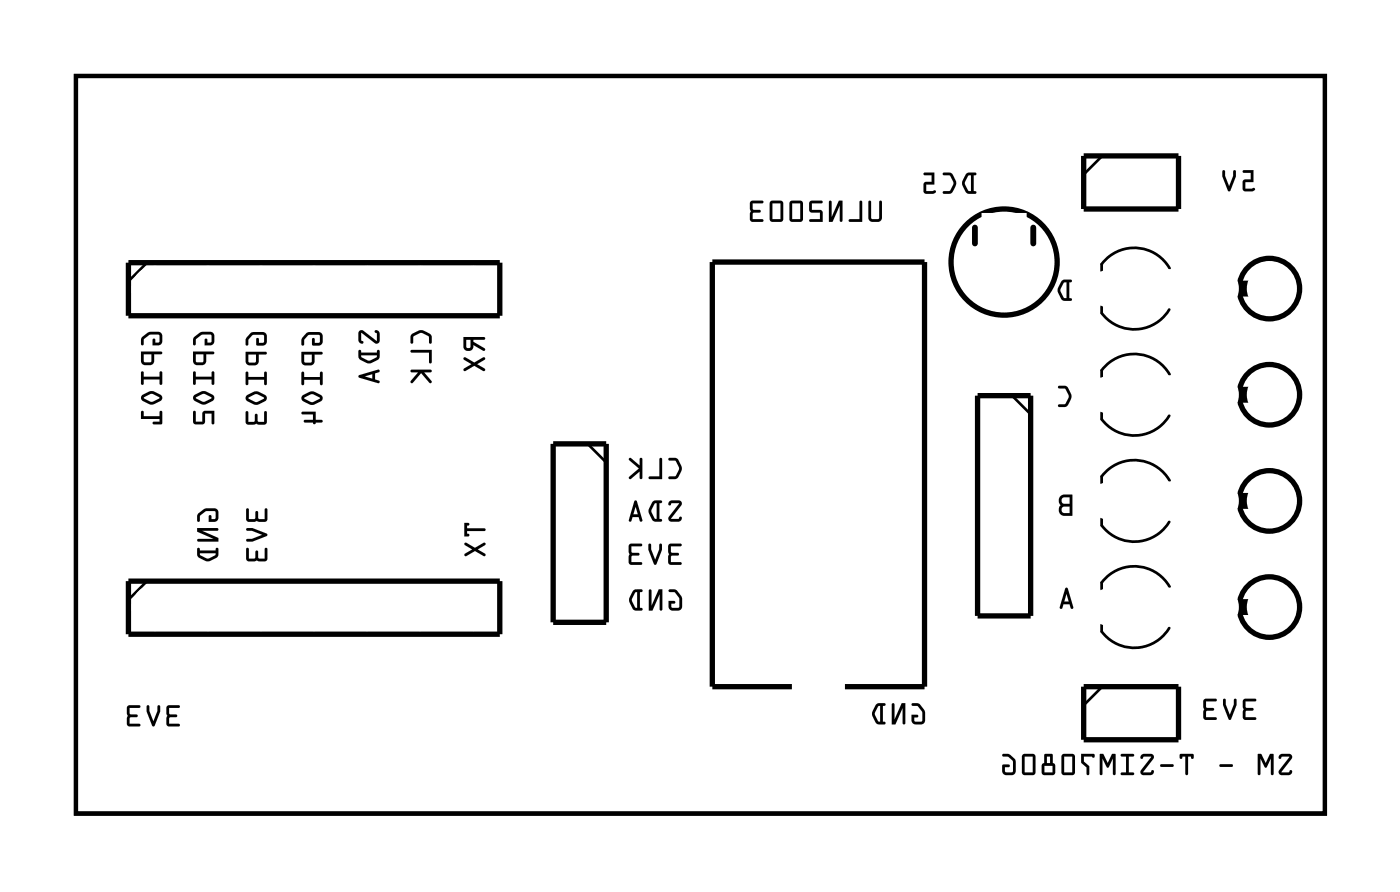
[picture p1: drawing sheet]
<svg xmlns="http://www.w3.org/2000/svg" width="67mm" height="43mm" viewBox="0 0 67 43" stroke-linecap="round" stroke-linejoin="round" font-family="sans-serif">
<path d="M3.6 3.6h59.8v35.3h-59.8z" fill="none" stroke="#000" stroke-width=".2"/>
<g fill="#000">
<path d="M50.7 18.5h.4l.2 .3a.6 .6 0 0 1-.3 .7h-.3v-.1l.3-.1 .2-.4-.2-.3h-.3zM59.2 18.6h.6v.5h-.6zM59.2 13.6h.6v.5h-.6zM59.2 28.8h.6v.5h-.6zM59.2 23.7h.6v.5h-.6z"/>
<path d="M6.8 16.1l-.1 .2 .1 .2 .1-.3 .2-.2h.5v.4h-.2v-.2h-.1v.3h.3l.2-.1v-.3l-.2-.2a.7 .7 0 0 0-.8 .2zM6.7 16.8l.1 .6 .1 .1 .4-.1 .1-.4 .4-.1-.1-.1zM6.9 17h.3v.3h-.3zM6.8 17.8v.6h.1v-.2h.7v.2h.2l-.1-.6h-.1v.2h-.7v-.2zM6.8 18.9v.3l.4 .2 .5-.2a.17 .17 0 0 0 0-.3l-.4-.2zM6.9 19l.4-.2 .3 .2-.3 .2zM6.8 19.7l-.1 .3h.9v.2h-.3v.1h.5l-.1-.6h-.1v.2h-.7v-.2z"/>
<path d="M6.8 16.1v.2v.2l.1-.3 .2-.2h.5v.4h-.2v-.2h-.1v.3h.3l.2-.1v-.3l-.2-.2a.7 .7 0 0 0-.8 .2zM6.8 16.1l.3-.2h.5l.2 .1v.4l-.2 .1h-.3v-.3h.1v.2h.2v-.3l-.4-.1-.3 .2v.3h-.1l-.1-.2zM6.7 16.8l.1 .6 .1 .1 .4-.1 .1-.4 .4-.1zM6.7 16.8h1l.1 .1-.4 .1-.1 .4-.4 .1-.1-.1zM6.9 17h.4l-.1 .3h-.3zM6.9 17v.3h.3v-.3zM6.8 17.8v.6h.1v-.2h.7v.2h.2l-.1-.6h-.1v.2h-.7v-.2zM6.8 17.8h.1v.2h.7v-.2h.1l.1 .6h-.2v-.2h-.7v.2h-.1zM6.8 18.9v.2l.4 .3 .5-.2a.17 .17 0 0 0 0-.3l-.4-.2zM6.8 18.9l.5-.2 .4 .2a.17 .17 0 0 1 0 .3l-.5 .2-.4-.2zM6.9 19l.4-.2 .3 .2-.3 .2zM6.9 19l.4 .2 .3-.2-.3-.2zM6.8 19.7l-.1 .3h.9v.2h-.3v.1h.5l-.1-.6h-.1v.2h-.7v-.2zM6.8 19.7h.1v.2h.7v-.2h.1l.1 .6h-.5v-.1h.3v-.2l-.9 .1z"/>
<path d="M9.3 16.1l-.1 .2 .1 .2 .1-.3 .2-.2h.5v.4h-.2v-.2h-.1v.3h.3l.1-.1 .1-.3-.2-.2a.7 .7 0 0 0-.8 .2zM9.2 16.8l.1 .6 .1 .1 .4-.1 .1-.4 .4-.1-.1-.1zM9.4 17h.3v.3h-.3zM9.3 17.8v.6h.1v-.2h.7v.2h.2l-.1-.6h-.1v.2h-.7v-.2zM9.3 18.9v.3l.4 .2 .5-.2a.17 .17 0 0 0 0-.3l-.4-.2zM9.4 19l.4-.2 .3 .2-.3 .2zM9.3 19.7l-.1 .5 .1 .1h.5v-.5h.3v.5h.2v-.6h-.6v.5h-.3v-.5z"/>
<path d="M9.3 16.1l-.1 .2 .1 .2 .1-.3 .2-.2h.5v.4h-.2v-.2h-.1v.3h.3l.1-.1 .1-.3-.2-.2a.7 .7 0 0 0-.8 .2zM9.3 16.1l.3-.2h.5l.1 .1v.4l-.1 .1h-.3v-.3h.1v.2h.2v-.3l-.4-.1-.3 .2v.3h-.1l-.1-.2zM9.2 16.8l.1 .6 .1 .1 .4-.1 .1-.4 .4-.1zM9.2 16.8h1l.1 .1-.4 .1-.1 .4-.4 .1-.1-.1zM9.4 17h.3v.3h-.3zM9.4 17v.3h.3v-.3zM9.3 17.8v.6h.1v-.2h.7v.2h.2l-.1-.6h-.1v.2h-.7v-.2zM9.3 17.8h.1v.2h.7v-.2h.1l.1 .6h-.2v-.2h-.7v.2h-.1zM9.3 18.9v.2l.4 .3 .5-.2a.17 .17 0 0 0 0-.3l-.4-.2zM9.3 18.9l.5-.2 .4 .2a.17 .17 0 0 1 0 .3l-.5 .2-.4-.2zM9.4 19l.4-.2 .3 .2-.3 .2zM9.4 19l.4 .2 .3-.2-.3-.2zM9.3 19.7l-.1 .5 .1 .1h.5v-.5h.3v.5h.2v-.6h-.6v.5h-.3v-.5zM9.3 19.7h.1v.5h.3v-.5h.6v.6h-.2v-.5h-.3v.5h-.5l-.1-.1z"/>
<path d="M12 15.9a.48 .48 0 0 0-.2 .6h.1v-.2l.3-.3 .4 .1v.3h-.2v-.2h-.1v.3h.4l.1-.1v-.4l-.1-.1zM11.9 17h.4l-.1 .3h-.3zM11.8 16.8v.6l.2 .1 .3-.1 .1-.4 .4-.1-.1-.1zM11.8 17.8v.6h.1v-.2h.7v.2h.2l-.1-.6h-.1v.2h-.7v-.2zM11.8 18.9v.3l.4 .2 .5-.2a.17 .17 0 0 0 0-.3l-.4-.2zM11.9 19l.4-.1 .3 .1-.3 .2zM11.8 19.7v.5v.1h.8l.2-.1-.1-.5h-.1v.5h-.2l-.1-.4-.1 .4h-.3v-.5z"/>
<path d="M12 15.9a.48 .48 0 0 0-.2 .6h.1v-.2l.3-.3 .4 .1v.3h-.2v-.2h-.1v.3h.4l.1-.1v-.4l-.1-.1zM12 15.9h.7l.1 .1v.4l-.1 .1h-.4v-.3h.1v.2h.2v-.3l-.4-.1-.3 .3v.2h-.1v-.3zM11.9 17h.4l-.1 .3h-.3zM11.9 17v.3h.3l.1-.3zM11.8 16.8v.6l.2 .1 .3-.1 .1-.4 .4-.1-.1-.1zM11.8 16.8h.9l.1 .1-.4 .1-.1 .4-.3 .1-.2-.1zM11.8 17.8v.6h.1v-.2h.7l.1 .2h.1l-.1-.6-.1 .2h-.7v-.2zM11.8 17.8h.1v.2h.7v-.2h.1l.1 .6h-.2v-.2h-.7v.2h-.1zM11.8 18.9v.3l.4 .2 .2-.1 .4-.2-.1-.2-.4-.2zM11.8 18.9l.5-.2 .4 .2a.17 .17 0 0 1 0 .3l-.5 .2-.4-.2zM11.9 19l.4-.1 .3 .1-.3 .2zM11.9 19l.4 .2 .3-.2-.3-.1zM11.8 19.7v.5v.1h.8l.2-.1-.1-.5h-.1v.5h-.2l-.1-.4-.1 .4h-.3v-.5zM11.8 19.7h.1v.5h.3l.1-.4 .1 .4h.2v-.5h.1l.1 .5-.2 .1h-.8v-.1z"/>
<path d="M14.7 15.9a.48 .48 0 0 0-.3 .6h.1l.1-.2 .2-.3 .5 .1v.3h-.2v-.2h-.1v.3h.3l.1-.1v-.4l-.1-.1zM14.6 17h.3v.3h-.3zM14.4 16.8v.6l.2 .1 .4-.1 .1-.4 .4-.1-.1-.1zM14.4 17.8l.1 .6h.1v-.2h.7v.2h.1v-.6h-.1v.2h-.7v-.2zM14.5 18.9v.3l.4 .2 .5-.2a.17 .17 0 0 0 0-.3l-.5-.2zM14.6 19l.3-.1 .4 .2-.4 .1zM14.4 19.7l.1 .1h.5v.3h-.4v.1h.4l.1 .1 .3-.1v-.1h-.3v-.4z"/>
<path d="M14.7 15.9a.48 .48 0 0 0-.3 .6h.1l.1-.2 .2-.3 .5 .1v.3h-.2v-.2h-.1v.3h.3l.1-.1v-.4l-.1-.1zM14.7 15.9h.6l.1 .1v.4l-.1 .1h-.3v-.3h.1v.2h.2v-.3l-.5-.1-.2 .3v.2h-.1l-.1-.3zM14.6 17h.3v.3h-.3zM14.6 17v.3h.3v-.3zM14.4 16.8v.6l.2 .1 .4-.1 .1-.4 .3-.1v-.1zM14.4 16.8h1l.1 .1-.4 .1-.1 .4-.4 .1-.2-.1zM14.4 17.8l.1 .6h.1v-.2h.7v.2h.1v-.6h-.1v.2h-.7v-.2zM14.4 17.8h.2v.2h.7v-.2h.1v.6h-.1v-.2h-.7v.2h-.1zM14.5 18.9v.3l.4 .2 .2-.1 .3-.2v-.2l-.4-.2zM14.5 18.9l.4-.2 .5 .2a.17 .17 0 0 1 0 .3l-.5 .2-.4-.2zM14.6 19l.3-.1 .4 .2-.4 .1zM14.6 19l.3 .2 .4-.1-.4-.2zM14.4 19.7l.1 .1h.5v.3h-.4v.1h.4l.1 .1 .3-.1v-.1h-.3v-.4zM14.4 19.7h.7v.4h.3v.1l-.3 .1-.1-.1h-.4v-.1h.4v-.3h-.5z"/>
<path d="M17.2 15.8v.5l.1 .1h.1l-.1-.1v-.4l.7 .5h.2v-.4l-.1-.2-.2 .1 .1 .1v.3l-.6-.5zM17.2 16.8v.4a.6 .6 0 0 0 .9 0l.1-.1-.1-.4-.1 .2h-.7v-.1zM17.3 17l.7 .1-.3 .2-.4-.2zM17.2 18v.1l1 .2-.2-.1v-.3l.2-.1-.1-.1zM17.5 18l.3-.1v.2z"/>
<path d="M17.2 15.8v.5l.1 .1h.1l-.1-.1v-.4l.7 .5h.2v-.4l-.1-.2-.2 .1 .1 .1v.3l-.6-.5zM17.2 15.8h.2l.6 .5v-.3l-.1-.1 .2-.1 .1 .2v.4h-.2l-.7-.5v.4l.1 .1h-.1l-.1-.1zM17.2 16.8v.4l.3 .2h.3l.4-.3-.1-.4-.1 .2h-.7v-.1zM17.2 16.8h.1v.1h.7l.1-.2 .1 .4-.4 .3h-.2l-.4-.2zM17.3 17l.7 .1-.3 .2-.4-.2zM17.3 17v.1l.4 .2 .3-.2zM17.2 18v.1l1 .2-.2-.1v-.3l.2-.1-.1-.1zM17.2 18l.9-.3 .1 .1-.2 .1v.3l.2 .1-1-.2zM17.5 18l.3-.1v.2zM17.5 18l.3 .1v-.2z"/>
<path d="M19.7 16v.4h.1v-.3l.4-.2 .3 .2v.3h.2a.46 .46 0 0 0-.5-.6zM19.7 16.8v.1h.8v.5h.2v-.7zM19.7 17.7v.1h.3l-.3 .4v.1l.5-.4 .4 .4h.1l-.4-.5h.3v-.1z"/>
<path d="M19.7 16v.4h.1v-.3l.4-.2 .3 .2v.3h.2l-.1-.4-.3-.2h-.2zM19.7 16l.4-.2h.2l.3 .2 .1 .4h-.2v-.3l-.3-.2-.4 .2v.3h-.1zM19.7 16.8v.1h.8v.5h.2v-.7zM19.7 16.8l1-.1v.7h-.2v-.5h-.8zM19.7 17.7v.1h.3l-.3 .4v.1l.5-.4 .4 .4h.1l-.4-.5h.3v-.1zM19.7 17.7h.9v.1h-.3l.4 .5h-.1l-.4-.4-.5 .4v-.1l.3-.4h-.3z"/>
<path d="M22.3 16.3h.2v.4l-.2-.1zM22.3 16.3v.3l.2 .1v-.4zM22.2 16.1v.5a.25 .25 0 0 0 .4 .1l.1-.2 .5 .3v-.1l-.5-.3v-.1h.5v-.1zM22.2 16.1l1 .1v.1h-.5v.1l.5 .3v.1l-.5-.3a.24 .24 0 0 1-.2 .3 .24 .24 0 0 1-.3-.2zM22.2 17.1v.1l.4 .2-.4 .2v.2l.5-.3 .4 .3 .1-.1-.4-.3 .4-.2v-.1l-.5 .2zM22.2 17.1l.5 .2 .5-.2v.1l-.4 .2 .4 .3-.1 .1-.4-.3-.5 .3v-.2l.4-.2-.4-.2z"/>
<path d="M22.3 16.3h.2v.4l-.2-.1zM22.2 16.1v.5a.24 .24 0 0 0 .3 .2 .24 .24 0 0 0 .2-.3l.5 .3v-.1l-.5-.3v-.1h.5v-.1zM22.2 17.1v.1l.4 .2-.4 .2v.2l.5-.3 .4 .3 .1-.1-.4-.3 .4-.2v-.1l-.5 .2z"/>
<path d="M41.6 9.6v.9l.1 .1h.4l.1-.2v-.8l-.1 .1v.7l-.3 .1-.1-.1v-.8zM41.6 9.6h.1v.8l.1 .1 .3-.1v-.7l.1-.1v.8l-.1 .2h-.4l-.1-.1zM41.2 9.6l-.1 .9h-.4v.1h.6v-.9zM41.2 9.6l.1 .1v.9h-.6v-.1h.4zM39.7 9.6v1h.2l.3-.8v.8h.1v-1h-.1l-.4 .8v-.7zM39.7 9.6l.1 .1v.7l.4-.8h.1v1h-.1v-.8l-.3 .8h-.2zM38.8 9.6l-.1 .5 .2 .1h.4v.3h-.5l-.1 .1h.7l-.1-.5-.4-.1v-.3h.4l.1-.1zM38.8 9.6h.6l-.1 .1h-.4v.3l.5 .1v.5h-.7l.1-.1h.5v-.3h-.4l-.2-.1zM37.9 9.7h.4v.8h-.4zM37.9 9.7v.8h.4v-.8zM37.8 9.6v.9l.1 .1h.5v-.1v-.8l-.1-.1zM37.8 9.6h.5l.1 .1v.8v.1h-.5l-.1-.1zM37 9.7h.4v.8h-.4zM37 9.7v.8h.4v-.8zM36.9 9.6v.9l.1 .1h.4l.1-.1v-.8l-.1-.1zM36.9 9.6h.5l.1 .1v.8l-.1 .1h-.4l-.1-.1zM35.9 9.6v.9l.1 .1h.5v-.1h-.5l.1-.3 .3-.1-.3-.1-.1-.3h.5v-.1zM35.9 9.6h.6v.1h-.5l.1 .3 .3 .1-.3 .1-.1 .3h.5v.1h-.5l-.1-.1z"/>
<path d="M41.6 9.6v.9l.1 .1h.4l.1-.2v-.8l-.1 .1v.7l-.3 .1-.1-.1v-.8zM41.2 9.6l-.1 .9h-.4v.1h.6v-.9zM39.7 9.6v1h.2l.3-.8v.8h.1v-1h-.1l-.4 .8v-.7zM38.8 9.6l-.1 .5 .2 .1h.4v.3h-.5l-.1 .1h.7v-.5l-.5-.1v-.3h.4l.1-.1zM37.9 9.7h.4v.8h-.4zM37.8 9.6v.9l.1 .1h.5v-.1v-.8l-.1-.1zM37 9.7h.4v.8h-.4zM36.9 9.6v.9l.1 .1h.4l.1-.1v-.8l-.1-.1zM35.9 9.6v.9l.1 .1h.5v-.1h-.5l.1-.3 .3-.1-.3-.1-.1-.3h.5v-.1z"/>
<path d="M46.4 8.4h.1v.7h-.2l-.1-.3zM46.3 8.3a.6 .6 0 0 0 0 .9l.4 .1v-.1l-.1-.1v-.7l.1-.1zM45.2 8.3v.1h.3l.1 .3-.1 .4-.4 .1 .1 .1h.2a.6 .6 0 0 0 .4-.7l-.3-.3zM44.2 8.3l.1 .1h.3v.3h-.3l-.1 .5 .1 .1h.4l.1-.1v-.1h-.5v-.3h.4v-.5z"/>
<path d="M46.4 8.4h.1v.7h-.2l-.1-.3zM46.4 8.4l-.2 .4 .1 .3h.2v-.7zM46.3 8.3l-.2 .4v.2l.2 .3 .4 .1v-.1l-.1-.1v-.7l.1-.1zM46.3 8.3h.4l-.1 .1v.7l.1 .1v.1l-.4-.1-.2-.3v-.2zM45.2 8.3v.1h.3l.2 .4-.2 .3-.3 .1h-.1l.4 .1 .2-.3 .1-.3-.3-.4zM45.2 8.3h.3l.3 .4-.1 .3-.2 .3-.4-.1 .1-.1h.3l.1-.3-.1-.4h-.3zM44.2 8.3l.1 .1h.3v.3h-.3l-.1 .5 .1 .1h.4l.1-.2h-.5v-.3h.4v-.5zM44.2 8.3h.5v.5h-.4v.3h.5v.1l-.1 .1h-.4l-.1-.1 .1-.5h.3v-.3h-.3z"/>
<path d="M50.9 13.5h.2v.8l-.2-.1-.1-.3zM50.8 13.4a.6 .6 0 0 0 0 .9l.5 .1v-.1h-.1v-.8l.1-.1z"/>
<path d="M50.9 13.5h.2v.8l-.2-.1-.1-.3zM50.9 13.5l-.1 .4 .1 .3 .2 .1v-.8zM50.8 13.4l-.2 .4 .1 .2 .2 .4h.4v-.1h-.1v-.8l.1-.1zM50.8 13.4h.5l-.1 .1v.8h.1v.1h-.4l-.2-.4-.1-.2z"/>
<path d="M50.7 18.5v.1h.3l.2 .4-.2 .3-.3 .1 .3 .1 .2-.3 .1-.3-.2-.4zM50.7 18.5h.4l.2 .4-.1 .3-.2 .3-.3-.1 .3-.1 .2-.3-.2-.4h-.3z"/>
<path d="M59.5 8.2v.1h.4v.3h-.4v.5l.1 .1 .4-.1h.1v-.1h-.5v-.3h.4v-.6zM58.5 8.2v.2l.3 .7 .1 .1 .3-.8v-.2h-.2l-.2 .7-.2-.7z"/>
<path d="M59.5 8.2v.1h.4v.3h-.4v.5l.1 .1 .4-.1 .1-.1h-.5v-.3h.4v-.6zM59.5 8.2l.5-.1v.6h-.4v.3h.5v.1h-.1l-.4 .1-.1-.1v-.5h.4v-.3h-.4zM58.5 8.2v.2l.3 .7h.1l.3-.7v-.2h-.2l-.2 .7-.2-.7zM58.5 8.2h.1l.2 .7 .2-.7h.2v.2l-.3 .8-.1-.1-.3-.7z"/>
<path d="M3.6 3.6v35.3h59.8v-35.3zM3.6 3.6h59.8v35.3h-59.8z"/>
<path d="M8 33.8v.9l.1 .1h.5v-.2h-.5v-.3h.4l-.4-.1v-.3h.4l.1-.1zM8 33.8h.6l-.1 .1h-.4v.3l.4 .1h-.4v.3h.5v.2h-.5l-.1-.1zM7 33.8v.2l.3 .7 .1 .1 .3-.8v-.2h-.2l-.2 .7-.2-.7zM7 33.8h.1l.2 .7 .2-.7h.2v.2l-.3 .8-.1-.1-.3-.7zM6.1 33.8v.9l.1 .1h.5v-.2h-.5v-.3h.4l-.4-.1v-.3h.5v-.1zM6.1 33.8h.6v.1h-.5v.3l.4 .1h-.4v.3h.5v.2h-.5l-.1-.1z"/>
<path d="M8 33.8v.9l.1 .1h.5v-.2h-.5v-.3h.4l-.4-.1v-.3h.4l.1-.1zM7 33.8v.2l.3 .7 .1 .1 .3-.8v-.2h-.2l-.2 .7-.2-.7zM6.1 33.8v.9l.1 .1h.5v-.2h-.5v-.3h.4l-.4-.1v-.3h.5v-.1z"/>
<path d="M9.5 24.6l-.1 .1 .1 .3 .1-.3 .2-.2h.5v.3h-.2v-.1h-.1v.3h.3l.1-.1 .1-.4-.2-.2a.7 .7 0 0 0-.8 .3zM9.4 25.3v.1l.8 .4h-.7v.1h1v-.2l-.8-.3h.7v-.1zM9.5 26.2v.4a.6 .6 0 0 0 .8 .1l.1-.1v-.4l-.1 .1h-.7l-.1-.1zM9.6 26.5h.7l-.4 .2-.3-.1z"/>
<path d="M9.5 24.6l-.1 .1 .1 .3 .1-.3 .2-.2h.5v.3h-.2v-.1h-.1v.3h.3l.1-.1 .1-.4-.2-.2a.7 .7 0 0 0-.8 .3zM9.5 24.6l.3-.3h.5l.1 .1v.5l-.1 .1h-.3v-.3h.1v.1h.2v-.3h-.4l-.3 .2v.2l-.1 .1-.1-.3zM9.4 25.3v.1l.8 .4h-.7v.1h1v-.2l-.8-.3h.7v-.1zM9.4 25.3h1v.1h-.7l.8 .3v.2h-1v-.1h.7l-.8-.4zM9.5 26.2v.4l.3 .2h.3l.3-.2v-.4l-.1 .1h-.7l-.1-.1zM9.5 26.2h.1v.1h.7l.1-.1 .1 .4-.4 .2-.2 .1-.4-.3zM9.6 26.5h.7l-.4 .2-.3-.1zM9.6 26.5v.1l.3 .1 .4-.2z"/>
<path d="M11.8 24.3v.5l.1 .2h.8l.1-.1v-.6l-.1 .1v.4h-.3l-.1-.3-.1 .3h-.3v-.4zM11.8 25.3v.1l.8 .2-.8 .2v.1h.3l.7-.3v-.1l-.7-.2zM11.8 26.2v.5l.1 .2h.8l.1-.1v-.6l-.1 .1v.4h-.3l-.1-.4-.1 .4h-.3v-.4z"/>
<path d="M11.8 24.3v.5l.1 .2h.8l.1-.1v-.6l-.1 .1v.4h-.3l-.1-.3-.1 .3h-.3v-.4zM11.8 24.3l.1 .1v.4h.3l.1-.3 .1 .3h.3v-.4l.1-.1v.6l-.1 .1h-.8l-.1-.2zM11.8 25.3v.1l.8 .2-.8 .2v.1h.3l.7-.3v-.1l-.7-.2zM11.8 25.3h.3l.7 .2v.1l-.7 .3h-.3v-.1l.8-.2-.8-.2zM11.8 26.2v.5l.1 .2h.8l.1-.1v-.6l-.1 .1v.4h-.3l-.1-.4-.1 .4h-.3v-.4zM11.8 26.2l.1 .1v.4h.3l.1-.4 .1 .4h.3v-.4l.1-.1v.6l-.1 .1h-.8l-.1-.2z"/>
<path d="M22.2 25v.7l.3-.1-.1-.2h.8v-.1h-.8l.1-.2zM22.2 26l.1 .1 .3 .2-.3 .2v.1l.4-.2 .5 .2-.3-.3 .3-.2v-.1l-.5 .2z"/>
<path d="M22.2 25v.7l.3-.1-.1-.2h.8v-.1h-.8l.1-.2zM22.2 25l.3 .1-.1 .2h.8v.1h-.8l.1 .2-.3 .1zM22.3 26v.1l.3 .2-.3 .2v.1l.4-.2 .5 .2-.3-.3 .3-.2v-.1l-.5 .2zM22.2 26l.5 .2 .5-.2v.1l-.3 .2 .3 .3-.5-.2-.4 .2v-.1l.3-.2-.3-.2z"/>
<path d="M32 26.1v.8l.1 .1h.5v-.1h-.5v-.3l.4-.1-.4-.1v-.3h.5zM32 26.1h.6h-.5v.3l.4 .1-.4 .1v.3h.5v.1h-.5h-.1zM31.1 26l-.1 .3 .3 .7h.1l.3-.7v-.2h-.1l-.2 .7-.2-.7zM31.1 26l.1 .1 .2 .7 .2-.7h.1v.2l-.3 .7h-.1l-.3-.7zM30.1 26.1v.8l.1 .1h.5v-.1h-.5v-.3l.4-.1-.4-.1v-.3h.5zM30.1 26.1h.6h-.5v.3l.4 .1-.4 .1v.3h.5v.1h-.5h-.1z"/>
<path d="M32 26.1v.9h.1h.5v-.1h-.5v-.3l.4-.1-.4-.1v-.3h.5zM31.1 26l-.1 .3 .3 .7h.1l.3-.7v-.2h-.1l-.2 .7-.2-.7zM30.1 26.1v.9h.1h.5v-.1h-.5v-.3l.4-.1-.4-.1v-.3h.5z"/>
<path d="M32 21.9v.1h.3l.2 .4-.2 .4h-.3v.1h.4l.2-.3v-.3l-.2-.4zM32 21.9h.4l.2 .5v.3l-.2 .2h-.4v-.1h.3l.2-.4-.2-.3-.3-.1zM31.6 21.9v.9h-.5v.1h.6v-.9zM31.6 21.9l.1 .1v.9h-.6v-.1h.5zM30.1 21.9v.1l.5 .4-.5 .5h.1l.4-.3v.3h.1v-.9h-.1v.3zM30.1 21.9l.5 .4v-.3h.2l-.1 .9h-.1v-.3l-.4 .3h-.1l.5-.5-.5-.4z"/>
<path d="M32 24v.2l.2-.1h.3l-.5 .6v.2l.1 .1h.4l.1-.1v-.2l-.1 .1h-.4l.5-.6v-.2l-.1-.1zM32 24l.5-.1 .1 .1v.2l-.5 .6h.4l.1-.1v.2l-.1 .1h-.4l-.1-.1v-.2l.5-.6h-.3l-.2 .1zM31.2 24l-.1 .4v.2l.2 .3 .4 .1v-.1l-.1-.1v-.7l.1-.1zM31.2 24h.5l-.1 .1v.7l.1 .1v.1l-.4-.1-.2-.3v-.2zM31.4 24.1v.7h-.1l-.1-.3zM31.4 24.1l-.2 .4 .1 .3h.1v-.7zM30.4 24l-.3 .9 .1 .1 .1-.3h.3l.1 .3-.2-1zM30.4 24h.1l.2 1-.1-.3h-.3l-.1 .3-.1-.1zM30.4 24.2l.1 .4h-.2zM30.4 24.2l-.1 .4h.2z"/>
<path d="M32 21.9v.1l.3 .1 .2 .3-.2 .4h-.3l.1 .1a.46 .46 0 0 0 .5-.5l-.2-.5zM31.6 21.9v.9h-.5v.1h.6v-.9zM30.1 21.9v.1l.5 .4-.5 .5h.1l.4-.3v.3h.1l.1-.9h-.2v.3z"/>
<path d="M32 24v.2l.2-.1h.3l-.5 .6v.2l.1 .1h.4l.1-.1v-.2l-.1 .1h-.4l.5-.6v-.2l-.1-.1zM31.2 24a.6 .6 0 0 0 0 .9l.4 .1 .1-.1-.1-.1v-.7l.1-.1zM31.4 24.1v.7h-.1l-.1-.3zM30.4 24l-.3 .9 .1 .1 .1-.3h.3l.1 .3-.2-1zM30.4 24.2l.1 .4h-.2z"/>
<path d="M32 28.2v.1l.3 .1 .2 .3v.4l-.4-.1v-.1h.2v-.1h-.3l.1 .4h.4l.2-.2a.7 .7 0 0 0-.3-.7zM32 28.2h.4l.2 .4 .1 .4-.2 .2h-.4l-.1-.1v-.3h.3v.1h-.2l.1 .2 .3-.1v-.4l-.2-.3h-.3zM31.1 28.2v1h.1l.4-.8v.8h.1v-1h-.2l-.3 .8v-.7zM31.1 28.2l.1 .1v.7l.3-.8h.2v1h-.1v-.8l-.4 .8h-.1zM30.3 28.3l-.2 .3v.2l.3 .4h.3v-.1h-.1v-.8l.2-.1zM30.3 28.3l.5-.1-.2 .1v.8h.1v.1h-.4l-.2-.4v-.2zM30.4 28.3h.1v.8h-.1l-.2-.4zM30.4 28.3l-.2 .4 .2 .4h.1v-.8z"/>
<path d="M32 28.2v.1l.3 .1 .2 .3v.4l-.4-.1v-.1h.2v-.1h-.3l.1 .4h.4l.1-.1a.64 .64 0 0 0-.5-.9zM31.1 28.2v1h.1l.4-.8v.8h.1v-1h-.2l-.3 .8v-.7zM30.3 28.3a.6 .6 0 0 0 0 .9h.4h.1l-.2-.1v-.8l.2-.1zM30.4 28.3h.1v.8h-.1l-.2-.4z"/>
<path d="M43.7 33.7v.1h.3l.2 .3-.1 .4h-.3v-.2h.1v-.1h-.3l.1 .4 .5 .1 .1-.2a.7 .7 0 0 0-.2-.8zM43.7 33.7h.3l.3 .3v.5l-.1 .2h-.4l-.1-.2-.1-.3h.4l-.1 .1h-.1v.2h.4l-.1-.5-.2-.2h-.2zM42.7 33.7v1h.2l.3-.8v.7l.1 .1v-1.1h-.1l-.4 .8v-.7zM42.7 33.7h.1v.7l.4-.8h.1v1.1l-.1-.1v-.7l-.3 .8h-.2zM41.9 33.7l-.1 .4v.2l.2 .3 .4 .1v-.1l-.1-.1v-.7l.1-.1zM41.9 33.7h.5l-.1 .1v.7l.1 .1v.1l-.4-.1-.2-.3v-.2zM42.1 33.8v.7h-.1l-.1-.3zM42.1 33.8l-.2 .4 .1 .3h.1v-.7z"/>
<path d="M43.7 33.7v.1h.3l.2 .3-.1 .4h-.3v-.2h.1v-.1h-.3l.1 .4 .4 .1 .2-.2a.64 .64 0 0 0-.6-.9zM42.7 33.7v1h.2l.3-.8v.7l.1 .1v-1.1h-.1l-.4 .8v-.7zM41.9 33.7a.6 .6 0 0 0 0 .9l.4 .1 .1-.1-.1-.1v-.7l.1-.1zM42.1 33.8v.7h-.1l-.1-.3z"/>
<path d="M51.1 28.4l.1 .4h-.2zM51.1 28.4l-.1 .4h.2zM51 28.1l-.3 1h.1l.1-.2h.3l.2 .2-.3-.9zM51 28.1l.1 .1 .3 .9-.2-.2h-.3l-.1 .2h-.1z"/>
<path d="M51.1 28.4l.1 .4h-.2zM51 28.1l-.3 1h.1l.1-.2h.3l.2 .2-.3-.9z"/>
<path d="M50.9 24.3l.3-.1v.4l-.3-.1zM50.9 23.8h.3v.3h-.3zM50.8 23.7l-.1 .3 .1 .2a.3 .3 0 0 0-.1 .3 .3 .3 0 0 0 .3 .2h.3v-1z"/>
<path d="M50.9 24.3l.3-.1v.4l-.3-.1zM50.9 24.3v.2l.3 .1v-.4zM50.9 23.8h.3v.3h-.3zM50.9 23.8v.3h.3v-.3zM50.8 23.7l-.1 .2 .1 .3-.1 .3 .2 .2h.4v-1zM50.8 23.7h.5v1h-.4l-.2-.2 .1-.3-.1-.3z"/>
<path d="M59.5 33.5v.9l.1 .1 .5-.1v-.1h-.5l.1-.3 .3-.1h-.4v-.3h.5v-.1zM59.5 33.5h.6v.1h-.5l.1 .3h.3l-.3 .1-.1 .3h.5v.1l-.5 .1-.1-.1zM58.6 33.5v.2l.2 .7h.1l.3-.7v-.2h-.1l-.2 .7-.2-.7zM58.6 33.5h.1l.2 .7 .2-.7h.1v.2l-.3 .7h-.1l-.2-.7zM57.6 33.5v.9l.1 .1 .5-.1v-.1h-.5l.1-.3 .3-.1h-.3l-.1-.3h.5l.1-.1zM57.6 33.5h.7l-.1 .1h-.5l.1 .3h.3l-.3 .1-.1 .3h.5v.1l-.5 .1-.1-.1z"/>
<path d="M59.5 33.5v.9l.1 .1 .5-.1v-.1h-.5l.1-.3 .3-.1h-.3l-.1-.3h.5v-.1zM58.6 33.5v.2l.2 .7h.1l.3-.7v-.2h-.1l-.2 .7-.2-.7zM57.6 33.5v.9l.1 .1 .5-.1v-.1h-.5l.1-.3 .3-.1h-.3l-.1-.3h.5l.1-.1z"/>
<path d="M61.3 36.1v.2l.1-.1h.3l-.5 .7v.1l.2 .1h.4l.1-.1-.1-.1-.1 .1-.4-.1 .5-.6 .1-.1-.2-.1zM61.3 36.1h.4l.2 .1-.1 .1-.5 .6 .4 .1 .1-.1 .1 .1-.1 .1h-.4l-.2-.1v-.1l.5-.7h-.3l-.1 .1zM60.2 36.1v1l.1-.1v-.7l.3 .4 .2-.4v.7l.2 .1v-1h-.2l-.2 .4-.2-.4zM60.2 36.1h.2l.2 .4 .2-.4h.2v1l-.2-.1v-.7l-.2 .4-.3-.4v.7l-.1 .1zM58.4 36.6v.1l.6-.1zM58.4 36.6h.6l-.6 .1zM56.5 36.1v.2l.3-.1v.8v.1l.1-.9 .2 .1v-.2zM56.5 36.1h.6v.2l-.2-.1-.1 .9-.1-.1v-.8l-.2 .1zM55.6 36.6v.1l.6-.1h-.1zM55.6 36.6h.5h.1l-.6 .1zM54.6 36.1v.2l.2-.1h.3l-.5 .7v.1l.1 .1h.4l.1-.1v-.1l-.1 .1-.4-.1 .5-.6v-.1l-.1-.1zM54.6 36.1h.5l.1 .1v.1l-.5 .6 .4 .1 .1-.1v.1l-.1 .1h-.4l-.1-.1v-.1l.5-.7h-.3l-.2 .1zM53.7 36.1v.1h.2v.8h-.2v.1h.6v-.1h-.3v-.8h.3v-.1zM53.7 36.1h.6v.1h-.3v.8h.3v.1h-.6v-.1h.2v-.8h-.2zM52.7 36.1v1l.1-.1v-.7l.2 .4 .3-.4v.7l.1 .1v-1h-.2l-.2 .4-.2-.4zM52.7 36.1h.1l.2 .4 .2-.4h.2v1l-.1-.1v-.7l-.3 .4-.2-.4v.7l-.1 .1zM51.8 36.1v.4l.2 .2v.4h.1v-.4l-.2-.3v-.2l.4 .1 .1-.2zM51.8 36.1h.6l-.1 .2-.4-.1v.2l.2 .3v.4h-.1v-.4l-.2-.2zM50.9 36.2h.4v.8h-.4zM50.9 36.2v.8h.4v-.8zM50.9 36.1l-.1 .9 .1 .1h.5l.1-.1v-.8l-.2-.1zM50.9 36.1h.4l.2 .1v.8l-.1 .1h-.5l-.1-.1zM50 36.6h.4v.4h-.4zM50 36.7v.3h.4v-.3zM50.1 36.2h.2v.3h-.2zM50.1 36.2v.3h.2v-.3zM50 36.1v.4l-.1 .2v.3l.1 .1h.4l.1-.4-.1-.2v-.4zM50 36.1h.4v.4l.1 .2-.1 .4h-.4l-.1-.1v-.3l.1-.2zM49.1 36.2h.3v.8h-.3zM49.1 36.2v.8h.3v-.8zM49 36.1l-.1 .9 .2 .1h.4l.1-.1v-.8l-.2-.1zM49 36.1h.4l.2 .1v.8l-.1 .1h-.4l-.2-.1zM48 36.1v.1h.3l.2 .3v.5l-.4-.1v-.2h.2v-.1h-.3v.4l.1 .1 .5-.1v-.5a.48 .48 0 0 0-.6-.4zM48 36.1h.3l.3 .3v.5l-.1 .2h-.4l-.1-.1v-.4h.3v.1h-.2v.2h.4v-.5l-.2-.2h-.3z"/>
<path d="M61.3 36.1v.2l.1-.1h.3l-.5 .7v.1l.2 .1h.4l.1-.1-.1-.1-.1 .1-.4-.1 .5-.6 .1-.1-.2-.1zM60.2 36.1v1l.1-.1v-.7l.3 .4 .2-.4v.7l.2 .1v-1h-.2l-.2 .4-.2-.4zM58.4 36.6v.1l.6-.1zM56.5 36.1v.2l.2-.1v.8l.1 .1 .1-.9 .2 .1v-.2zM55.6 36.6v.1l.6-.1h-.1zM54.6 36.1v.2l.2-.1h.3l-.5 .7v.1l.1 .1h.4l.1-.1v-.1l-.1 .1-.4-.1 .5-.6v-.1l-.1-.1zM53.7 36.1v.1h.2v.8h-.2v.1h.6v-.1h-.3v-.8h.3v-.1zM52.7 36.1v1l.1-.1v-.7l.2 .4 .3-.4v.7l.1 .1v-1h-.2l-.2 .4-.2-.4zM51.8 36.1v.4l.2 .2v.4h.1v-.4l-.2-.3v-.2l.4 .1 .1-.2zM50.9 36.2h.4v.8h-.4zM50.9 36.1l-.1 .9 .1 .1h.5l.1-.1v-.8l-.2-.1zM50 36.7h.4v.3h-.4zM50.1 36.2h.2v.3h-.2zM50 36.1v.4l-.1 .2v.3l.1 .1h.4l.1-.4-.1-.2v-.4zM49.1 36.2h.3v.8h-.3zM49 36.1l-.1 .9 .2 .1h.4l.1-.1v-.8l-.2-.1zM48 36.1v.1h.3l.2 .3v.5l-.4-.1v-.2h.2v-.1h-.3v.4l.1 .1 .5-.1v-.5a.48 .48 0 0 0-.6-.4z"/>
</g>
<g fill="none" stroke="#000" stroke-width=".25">
<path d="M6.1 12.6h17.8v2.5h-17.8zM46.8 18.9h2.5v10.6h-2.5zM51.9 7.5h4.5v2.5h-4.5zM59.2 18.6h.6v.5h-.6zM59.2 13.6h.6v.5h-.6zM6.1 27.8h17.8v2.6h-17.8zM26.5 21.2h2.5v8.6h-2.5zM37.9 32.9h-3.8v-20.4h10.2v20.4h-3.8M51.9 32.9h4.5v2.5h-4.5zM59.2 28.8h.6v.5h-.6zM59.2 23.7h.6v.5h-.6z"/>
<circle cx="48.1" cy="12.5" r="2.54"/>
<circle cx="60.8" cy="18.9" r="1.45"/>
<circle cx="60.8" cy="13.8" r="1.45"/>
<circle cx="60.8" cy="29.1" r="1.45"/>
<circle cx="60.8" cy="24" r="1.45"/>
</g>
<g fill="none" stroke="#000" stroke-width=".13">
<path d="M7 12.6l-.9 .9M48.5 18.9l.8 .9M52.7 19.7v.4a1.95 1.95 0 0 0 3.3-.2M52.7 14.7v.3M52.8 7.5l-.9 .9M56 14.8a1.95 1.95 0 0 1-3.3 .2M56 12.8a1.95 1.95 0 0 0-3.3-.2v.4M56 17.9a1.95 1.95 0 0 0-3.3-.2v.3M7 27.8l-.9 .9M28.1 21.2l.9 .9M52.7 24.8v.3a1.95 1.95 0 0 0 3.3-.1M52.7 29.9v.3"/>
<path d="M52.8 32.9l-.9 .8M56 30.1a1.95 1.95 0 0 1-3.3 .1M56 28.1a1.95 1.95 0 0 0-3.3-.2v.3M56 23a1.95 1.95 0 0 0-3.3-.2v.3"/>
</g>
<path d="M46.7 10.9v.8M49.5 10.9v.8" fill="none" stroke="#000" stroke-width=".28"/>
<path d="M34.7 30.9h1.4v1.4h-1.4z" fill="#fff"/>
<path d="M34.7 30.9h1.4v1.4h-1.4z" fill="none" stroke="#fff" stroke-width=".76" stroke-linecap="butt"/>
<circle cx="35.4" cy="31.6" r=".7" fill="#fff"/>
<circle cx="35.4" cy="31.6" r=".7" fill="none" stroke="#fff" stroke-width=".76" stroke-linecap="butt"/>
<circle cx="43" cy="31.6" r=".7" fill="#fff"/>
<circle cx="43" cy="31.6" r=".7" fill="none" stroke="#fff" stroke-width=".76" stroke-linecap="butt"/>
<circle cx="35.4" cy="29.1" r=".7" fill="#fff"/>
<circle cx="35.4" cy="29.1" r=".7" fill="none" stroke="#fff" stroke-width=".76" stroke-linecap="butt"/>
<circle cx="43" cy="29.1" r=".7" fill="#fff"/>
<circle cx="43" cy="29.1" r=".7" fill="none" stroke="#fff" stroke-width=".76" stroke-linecap="butt"/>
<circle cx="35.4" cy="26.5" r=".7" fill="#fff"/>
<circle cx="35.4" cy="26.5" r=".7" fill="none" stroke="#fff" stroke-width=".76" stroke-linecap="butt"/>
<circle cx="43" cy="26.5" r=".7" fill="#fff"/>
<circle cx="43" cy="26.5" r=".7" fill="none" stroke="#fff" stroke-width=".76" stroke-linecap="butt"/>
<circle cx="35.4" cy="24" r=".7" fill="#fff"/>
<circle cx="35.4" cy="24" r=".7" fill="none" stroke="#fff" stroke-width=".76" stroke-linecap="butt"/>
<circle cx="43" cy="24" r=".7" fill="#fff"/>
<circle cx="43" cy="24" r=".7" fill="none" stroke="#fff" stroke-width=".76" stroke-linecap="butt"/>
<circle cx="35.4" cy="21.4" r=".7" fill="#fff"/>
<circle cx="35.4" cy="21.4" r=".7" fill="none" stroke="#fff" stroke-width=".76" stroke-linecap="butt"/>
<circle cx="43" cy="21.4" r=".7" fill="#fff"/>
<circle cx="43" cy="21.4" r=".7" fill="none" stroke="#fff" stroke-width=".76" stroke-linecap="butt"/>
<circle cx="35.4" cy="18.9" r=".7" fill="#fff"/>
<circle cx="35.4" cy="18.9" r=".7" fill="none" stroke="#fff" stroke-width=".76" stroke-linecap="butt"/>
<circle cx="43" cy="18.9" r=".7" fill="#fff"/>
<circle cx="43" cy="18.9" r=".7" fill="none" stroke="#fff" stroke-width=".76" stroke-linecap="butt"/>
<circle cx="35.4" cy="16.4" r=".7" fill="#fff"/>
<circle cx="35.4" cy="16.4" r=".7" fill="none" stroke="#fff" stroke-width=".76" stroke-linecap="butt"/>
<circle cx="43" cy="16.4" r=".7" fill="#fff"/>
<circle cx="43" cy="16.4" r=".7" fill="none" stroke="#fff" stroke-width=".76" stroke-linecap="butt"/>
<circle cx="35.4" cy="13.8" r=".7" fill="#fff"/>
<circle cx="35.4" cy="13.8" r=".7" fill="none" stroke="#fff" stroke-width=".76" stroke-linecap="butt"/>
<circle cx="43" cy="13.8" r=".7" fill="#fff"/>
<circle cx="43" cy="13.8" r=".7" fill="none" stroke="#fff" stroke-width=".76" stroke-linecap="butt"/>
<circle cx="55.7" cy="29.1" r=".6" fill="#fff"/>
<circle cx="55.7" cy="29.1" r=".6" fill="none" stroke="#fff" stroke-width=".65" stroke-linecap="butt"/>
<path d="M55.1 28.5h1.2v1.2h-1.2z" fill="#fff"/>
<path d="M55.1 28.5h1.2v1.2h-1.2z" fill="none" stroke="#fff" stroke-width=".65" stroke-linecap="butt"/>
<circle cx="53.2" cy="29.1" r=".6" fill="#fff"/>
<circle cx="53.2" cy="29.1" r=".6" fill="none" stroke="#fff" stroke-width=".65" stroke-linecap="butt"/>
<circle cx="55.7" cy="13.8" r=".6" fill="#fff"/>
<circle cx="55.7" cy="13.8" r=".6" fill="none" stroke="#fff" stroke-width=".65" stroke-linecap="butt"/>
<path d="M55.1 13.2h1.2v1.2h-1.2z" fill="#fff"/>
<path d="M55.1 13.2h1.2v1.2h-1.2z" fill="none" stroke="#fff" stroke-width=".65" stroke-linecap="butt"/>
<circle cx="53.2" cy="13.8" r=".6" fill="#fff"/>
<circle cx="53.2" cy="13.8" r=".6" fill="none" stroke="#fff" stroke-width=".65" stroke-linecap="butt"/>
<circle cx="55.7" cy="18.9" r=".6" fill="#fff"/>
<circle cx="55.7" cy="18.9" r=".6" fill="none" stroke="#fff" stroke-width=".65" stroke-linecap="butt"/>
<path d="M55.1 18.3h1.2v1.2h-1.2z" fill="#fff"/>
<path d="M55.1 18.3h1.2v1.2h-1.2z" fill="none" stroke="#fff" stroke-width=".65" stroke-linecap="butt"/>
<circle cx="53.2" cy="18.9" r=".6" fill="#fff"/>
<circle cx="53.2" cy="18.9" r=".6" fill="none" stroke="#fff" stroke-width=".65" stroke-linecap="butt"/>
<circle cx="55.7" cy="24" r=".6" fill="#fff"/>
<circle cx="55.7" cy="24" r=".6" fill="none" stroke="#fff" stroke-width=".65" stroke-linecap="butt"/>
<path d="M55.1 23.4h1.2v1.2h-1.2z" fill="#fff"/>
<path d="M55.1 23.4h1.2v1.2h-1.2z" fill="none" stroke="#fff" stroke-width=".65" stroke-linecap="butt"/>
<circle cx="53.2" cy="24" r=".6" fill="#fff"/>
<circle cx="53.2" cy="24" r=".6" fill="none" stroke="#fff" stroke-width=".65" stroke-linecap="butt"/>
<path d="M47.4 10.6h1.4v1.4h-1.4z" fill="#fff"/>
<path d="M47.4 10.6h1.4v1.4h-1.4z" fill="none" stroke="#fff" stroke-width=".76" stroke-linecap="butt"/>
<circle cx="48.1" cy="11.3" r=".7" fill="#fff"/>
<circle cx="48.1" cy="11.3" r=".7" fill="none" stroke="#fff" stroke-width=".76" stroke-linecap="butt"/>
<circle cx="48.1" cy="13.8" r=".7" fill="#fff"/>
<circle cx="48.1" cy="13.8" r=".7" fill="none" stroke="#fff" stroke-width=".76" stroke-linecap="butt"/>
<circle cx="60.8" cy="29.1" r=".7" fill="#fff"/>
<circle cx="60.8" cy="29.1" r=".7" fill="none" stroke="#fff" stroke-width=".76" stroke-linecap="butt"/>
<circle cx="58.2" cy="29.1" r=".7" fill="#fff"/>
<circle cx="58.2" cy="29.1" r=".7" fill="none" stroke="#fff" stroke-width=".76" stroke-linecap="butt"/>
<circle cx="60.8" cy="18.9" r=".7" fill="#fff"/>
<circle cx="60.8" cy="18.9" r=".7" fill="none" stroke="#fff" stroke-width=".76" stroke-linecap="butt"/>
<circle cx="58.2" cy="18.9" r=".7" fill="#fff"/>
<circle cx="58.2" cy="18.9" r=".7" fill="none" stroke="#fff" stroke-width=".76" stroke-linecap="butt"/>
<circle cx="60.8" cy="24" r=".7" fill="#fff"/>
<circle cx="60.8" cy="24" r=".7" fill="none" stroke="#fff" stroke-width=".76" stroke-linecap="butt"/>
<circle cx="58.2" cy="24" r=".7" fill="#fff"/>
<circle cx="58.2" cy="24" r=".7" fill="none" stroke="#fff" stroke-width=".76" stroke-linecap="butt"/>
<circle cx="60.8" cy="13.8" r=".7" fill="#fff"/>
<circle cx="60.8" cy="13.8" r=".7" fill="none" stroke="#fff" stroke-width=".76" stroke-linecap="butt"/>
<circle cx="58.2" cy="13.8" r=".7" fill="#fff"/>
<circle cx="58.2" cy="13.8" r=".7" fill="none" stroke="#fff" stroke-width=".76" stroke-linecap="butt"/>
<circle cx="7.4" cy="6.2" r=".74" fill="#fff"/>
<circle cx="7.4" cy="6.2" r=".74" fill="none" stroke="#fff" stroke-width=".76" stroke-linecap="butt"/>
<circle cx="10" cy="6.2" r=".74" fill="#fff"/>
<circle cx="10" cy="6.2" r=".74" fill="none" stroke="#fff" stroke-width=".76" stroke-linecap="butt"/>
<circle cx="12.5" cy="6.2" r=".74" fill="#fff"/>
<circle cx="12.5" cy="6.2" r=".74" fill="none" stroke="#fff" stroke-width=".76" stroke-linecap="butt"/>
<circle cx="15" cy="6.2" r=".74" fill="#fff"/>
<circle cx="15" cy="6.2" r=".74" fill="none" stroke="#fff" stroke-width=".76" stroke-linecap="butt"/>
<circle cx="17.6" cy="6.2" r=".74" fill="#fff"/>
<circle cx="17.6" cy="6.2" r=".74" fill="none" stroke="#fff" stroke-width=".76" stroke-linecap="butt"/>
<circle cx="20.1" cy="6.2" r=".74" fill="#fff"/>
<circle cx="20.1" cy="6.2" r=".74" fill="none" stroke="#fff" stroke-width=".76" stroke-linecap="butt"/>
<circle cx="22.7" cy="6.2" r=".74" fill="#fff"/>
<circle cx="22.7" cy="6.2" r=".74" fill="none" stroke="#fff" stroke-width=".76" stroke-linecap="butt"/>
<circle cx="25.2" cy="6.2" r=".74" fill="#fff"/>
<circle cx="25.2" cy="6.2" r=".74" fill="none" stroke="#fff" stroke-width=".76" stroke-linecap="butt"/>
<circle cx="27.7" cy="6.2" r=".74" fill="#fff"/>
<circle cx="27.7" cy="6.2" r=".74" fill="none" stroke="#fff" stroke-width=".76" stroke-linecap="butt"/>
<circle cx="30.3" cy="6.2" r=".74" fill="#fff"/>
<circle cx="30.3" cy="6.2" r=".74" fill="none" stroke="#fff" stroke-width=".76" stroke-linecap="butt"/>
<circle cx="32.8" cy="6.2" r=".74" fill="#fff"/>
<circle cx="32.8" cy="6.2" r=".74" fill="none" stroke="#fff" stroke-width=".76" stroke-linecap="butt"/>
<circle cx="35.4" cy="6.2" r=".74" fill="#fff"/>
<circle cx="35.4" cy="6.2" r=".74" fill="none" stroke="#fff" stroke-width=".76" stroke-linecap="butt"/>
<circle cx="37.9" cy="6.2" r=".74" fill="#fff"/>
<circle cx="37.9" cy="6.2" r=".74" fill="none" stroke="#fff" stroke-width=".76" stroke-linecap="butt"/>
<circle cx="40.4" cy="6.2" r=".74" fill="#fff"/>
<circle cx="40.4" cy="6.2" r=".74" fill="none" stroke="#fff" stroke-width=".76" stroke-linecap="butt"/>
<circle cx="43" cy="6.2" r=".74" fill="#fff"/>
<circle cx="43" cy="6.2" r=".74" fill="none" stroke="#fff" stroke-width=".76" stroke-linecap="butt"/>
<circle cx="45.5" cy="6.2" r=".74" fill="#fff"/>
<circle cx="45.5" cy="6.2" r=".74" fill="none" stroke="#fff" stroke-width=".76" stroke-linecap="butt"/>
<circle cx="7.4" cy="6.2" r=".74" fill="#fff"/>
<circle cx="7.4" cy="6.2" r=".74" fill="none" stroke="#fff" stroke-width=".76" stroke-linecap="butt"/>
<circle cx="10" cy="6.2" r=".74" fill="#fff"/>
<circle cx="10" cy="6.2" r=".74" fill="none" stroke="#fff" stroke-width=".76" stroke-linecap="butt"/>
<circle cx="12.5" cy="6.2" r=".74" fill="#fff"/>
<circle cx="12.5" cy="6.2" r=".74" fill="none" stroke="#fff" stroke-width=".76" stroke-linecap="butt"/>
<circle cx="15" cy="6.2" r=".74" fill="#fff"/>
<circle cx="15" cy="6.2" r=".74" fill="none" stroke="#fff" stroke-width=".76" stroke-linecap="butt"/>
<circle cx="17.6" cy="6.2" r=".74" fill="#fff"/>
<circle cx="17.6" cy="6.2" r=".74" fill="none" stroke="#fff" stroke-width=".76" stroke-linecap="butt"/>
<circle cx="20.1" cy="6.2" r=".74" fill="#fff"/>
<circle cx="20.1" cy="6.2" r=".74" fill="none" stroke="#fff" stroke-width=".76" stroke-linecap="butt"/>
<circle cx="22.7" cy="6.2" r=".74" fill="#fff"/>
<circle cx="22.7" cy="6.2" r=".74" fill="none" stroke="#fff" stroke-width=".76" stroke-linecap="butt"/>
<circle cx="25.2" cy="6.2" r=".74" fill="#fff"/>
<circle cx="25.2" cy="6.2" r=".74" fill="none" stroke="#fff" stroke-width=".76" stroke-linecap="butt"/>
<circle cx="27.7" cy="6.2" r=".74" fill="#fff"/>
<circle cx="27.7" cy="6.2" r=".74" fill="none" stroke="#fff" stroke-width=".76" stroke-linecap="butt"/>
<circle cx="30.3" cy="6.2" r=".74" fill="#fff"/>
<circle cx="30.3" cy="6.2" r=".74" fill="none" stroke="#fff" stroke-width=".76" stroke-linecap="butt"/>
<circle cx="32.8" cy="6.2" r=".74" fill="#fff"/>
<circle cx="32.8" cy="6.2" r=".74" fill="none" stroke="#fff" stroke-width=".76" stroke-linecap="butt"/>
<circle cx="35.4" cy="6.2" r=".74" fill="#fff"/>
<circle cx="35.4" cy="6.2" r=".74" fill="none" stroke="#fff" stroke-width=".76" stroke-linecap="butt"/>
<circle cx="37.9" cy="6.2" r=".74" fill="#fff"/>
<circle cx="37.9" cy="6.2" r=".74" fill="none" stroke="#fff" stroke-width=".76" stroke-linecap="butt"/>
<circle cx="40.4" cy="6.2" r=".74" fill="#fff"/>
<circle cx="40.4" cy="6.2" r=".74" fill="none" stroke="#fff" stroke-width=".76" stroke-linecap="butt"/>
<circle cx="43" cy="6.2" r=".74" fill="#fff"/>
<circle cx="43" cy="6.2" r=".74" fill="none" stroke="#fff" stroke-width=".76" stroke-linecap="butt"/>
<circle cx="45.5" cy="6.2" r=".74" fill="#fff"/>
<circle cx="45.5" cy="6.2" r=".74" fill="none" stroke="#fff" stroke-width=".76" stroke-linecap="butt"/>
<circle cx="48.1" cy="20.2" r=".6" fill="#fff"/>
<circle cx="48.1" cy="20.2" r=".6" fill="none" stroke="#fff" stroke-width=".76" stroke-linecap="butt"/>
<circle cx="48.1" cy="22.2" r=".6" fill="#fff"/>
<circle cx="48.1" cy="22.2" r=".6" fill="none" stroke="#fff" stroke-width=".76" stroke-linecap="butt"/>
<circle cx="48.1" cy="24.2" r=".6" fill="#fff"/>
<circle cx="48.1" cy="24.2" r=".6" fill="none" stroke="#fff" stroke-width=".76" stroke-linecap="butt"/>
<circle cx="48.1" cy="26.2" r=".6" fill="#fff"/>
<circle cx="48.1" cy="26.2" r=".6" fill="none" stroke="#fff" stroke-width=".76" stroke-linecap="butt"/>
<circle cx="48.1" cy="28.2" r=".6" fill="#fff"/>
<circle cx="48.1" cy="28.2" r=".6" fill="none" stroke="#fff" stroke-width=".76" stroke-linecap="butt"/>
<circle cx="27.8" cy="22.5" r=".6" fill="#fff"/>
<circle cx="27.8" cy="22.5" r=".6" fill="none" stroke="#fff" stroke-width=".76" stroke-linecap="butt"/>
<circle cx="27.8" cy="24.5" r=".6" fill="#fff"/>
<circle cx="27.8" cy="24.5" r=".6" fill="none" stroke="#fff" stroke-width=".76" stroke-linecap="butt"/>
<circle cx="27.8" cy="26.5" r=".6" fill="#fff"/>
<circle cx="27.8" cy="26.5" r=".6" fill="none" stroke="#fff" stroke-width=".76" stroke-linecap="butt"/>
<circle cx="27.8" cy="28.5" r=".6" fill="#fff"/>
<circle cx="27.8" cy="28.5" r=".6" fill="none" stroke="#fff" stroke-width=".76" stroke-linecap="butt"/>
<circle cx="7.4" cy="29.1" r=".74" fill="#fff"/>
<circle cx="7.4" cy="29.1" r=".74" fill="none" stroke="#fff" stroke-width=".76" stroke-linecap="butt"/>
<circle cx="10" cy="29.1" r=".74" fill="#fff"/>
<circle cx="10" cy="29.1" r=".74" fill="none" stroke="#fff" stroke-width=".76" stroke-linecap="butt"/>
<circle cx="12.5" cy="29.1" r=".74" fill="#fff"/>
<circle cx="12.5" cy="29.1" r=".74" fill="none" stroke="#fff" stroke-width=".76" stroke-linecap="butt"/>
<circle cx="15" cy="29.1" r=".74" fill="#fff"/>
<circle cx="15" cy="29.1" r=".74" fill="none" stroke="#fff" stroke-width=".76" stroke-linecap="butt"/>
<circle cx="17.6" cy="29.1" r=".74" fill="#fff"/>
<circle cx="17.6" cy="29.1" r=".74" fill="none" stroke="#fff" stroke-width=".76" stroke-linecap="butt"/>
<circle cx="20.1" cy="29.1" r=".74" fill="#fff"/>
<circle cx="20.1" cy="29.1" r=".74" fill="none" stroke="#fff" stroke-width=".76" stroke-linecap="butt"/>
<circle cx="22.7" cy="29.1" r=".74" fill="#fff"/>
<circle cx="22.7" cy="29.1" r=".74" fill="none" stroke="#fff" stroke-width=".76" stroke-linecap="butt"/>
<circle cx="7.4" cy="13.8" r=".74" fill="#fff"/>
<circle cx="7.4" cy="13.8" r=".74" fill="none" stroke="#fff" stroke-width=".76" stroke-linecap="butt"/>
<circle cx="10" cy="13.8" r=".74" fill="#fff"/>
<circle cx="10" cy="13.8" r=".74" fill="none" stroke="#fff" stroke-width=".76" stroke-linecap="butt"/>
<circle cx="12.5" cy="13.8" r=".74" fill="#fff"/>
<circle cx="12.5" cy="13.8" r=".74" fill="none" stroke="#fff" stroke-width=".76" stroke-linecap="butt"/>
<circle cx="15" cy="13.8" r=".74" fill="#fff"/>
<circle cx="15" cy="13.8" r=".74" fill="none" stroke="#fff" stroke-width=".76" stroke-linecap="butt"/>
<circle cx="17.6" cy="13.8" r=".74" fill="#fff"/>
<circle cx="17.6" cy="13.8" r=".74" fill="none" stroke="#fff" stroke-width=".76" stroke-linecap="butt"/>
<circle cx="20.1" cy="13.8" r=".74" fill="#fff"/>
<circle cx="20.1" cy="13.8" r=".74" fill="none" stroke="#fff" stroke-width=".76" stroke-linecap="butt"/>
<circle cx="22.7" cy="13.8" r=".74" fill="#fff"/>
<circle cx="22.7" cy="13.8" r=".74" fill="none" stroke="#fff" stroke-width=".76" stroke-linecap="butt"/>
<circle cx="7.4" cy="36.7" r=".74" fill="#fff"/>
<circle cx="7.4" cy="36.7" r=".74" fill="none" stroke="#fff" stroke-width=".76" stroke-linecap="butt"/>
<circle cx="10" cy="36.7" r=".74" fill="#fff"/>
<circle cx="10" cy="36.7" r=".74" fill="none" stroke="#fff" stroke-width=".76" stroke-linecap="butt"/>
<circle cx="12.5" cy="36.7" r=".74" fill="#fff"/>
<circle cx="12.5" cy="36.7" r=".74" fill="none" stroke="#fff" stroke-width=".76" stroke-linecap="butt"/>
<circle cx="15" cy="36.7" r=".74" fill="#fff"/>
<circle cx="15" cy="36.7" r=".74" fill="none" stroke="#fff" stroke-width=".76" stroke-linecap="butt"/>
<circle cx="17.6" cy="36.7" r=".74" fill="#fff"/>
<circle cx="17.6" cy="36.7" r=".74" fill="none" stroke="#fff" stroke-width=".76" stroke-linecap="butt"/>
<circle cx="20.1" cy="36.7" r=".74" fill="#fff"/>
<circle cx="20.1" cy="36.7" r=".74" fill="none" stroke="#fff" stroke-width=".76" stroke-linecap="butt"/>
<circle cx="22.7" cy="36.7" r=".74" fill="#fff"/>
<circle cx="22.7" cy="36.7" r=".74" fill="none" stroke="#fff" stroke-width=".76" stroke-linecap="butt"/>
<circle cx="25.2" cy="36.7" r=".74" fill="#fff"/>
<circle cx="25.2" cy="36.7" r=".74" fill="none" stroke="#fff" stroke-width=".76" stroke-linecap="butt"/>
<circle cx="27.7" cy="36.7" r=".74" fill="#fff"/>
<circle cx="27.7" cy="36.7" r=".74" fill="none" stroke="#fff" stroke-width=".76" stroke-linecap="butt"/>
<circle cx="30.3" cy="36.7" r=".74" fill="#fff"/>
<circle cx="30.3" cy="36.7" r=".74" fill="none" stroke="#fff" stroke-width=".76" stroke-linecap="butt"/>
<circle cx="32.8" cy="36.7" r=".74" fill="#fff"/>
<circle cx="32.8" cy="36.7" r=".74" fill="none" stroke="#fff" stroke-width=".76" stroke-linecap="butt"/>
<circle cx="35.4" cy="36.7" r=".74" fill="#fff"/>
<circle cx="35.4" cy="36.7" r=".74" fill="none" stroke="#fff" stroke-width=".76" stroke-linecap="butt"/>
<circle cx="37.9" cy="36.7" r=".74" fill="#fff"/>
<circle cx="37.9" cy="36.7" r=".74" fill="none" stroke="#fff" stroke-width=".76" stroke-linecap="butt"/>
<circle cx="40.4" cy="36.7" r=".74" fill="#fff"/>
<circle cx="40.4" cy="36.7" r=".74" fill="none" stroke="#fff" stroke-width=".76" stroke-linecap="butt"/>
<circle cx="43" cy="36.7" r=".74" fill="#fff"/>
<circle cx="43" cy="36.7" r=".74" fill="none" stroke="#fff" stroke-width=".76" stroke-linecap="butt"/>
<circle cx="45.5" cy="36.7" r=".74" fill="#fff"/>
<circle cx="45.5" cy="36.7" r=".74" fill="none" stroke="#fff" stroke-width=".76" stroke-linecap="butt"/>
<circle cx="7.4" cy="36.7" r=".74" fill="#fff"/>
<circle cx="7.4" cy="36.7" r=".74" fill="none" stroke="#fff" stroke-width=".76" stroke-linecap="butt"/>
<circle cx="10" cy="36.7" r=".74" fill="#fff"/>
<circle cx="10" cy="36.7" r=".74" fill="none" stroke="#fff" stroke-width=".76" stroke-linecap="butt"/>
<circle cx="12.5" cy="36.7" r=".74" fill="#fff"/>
<circle cx="12.5" cy="36.7" r=".74" fill="none" stroke="#fff" stroke-width=".76" stroke-linecap="butt"/>
<circle cx="15" cy="36.7" r=".74" fill="#fff"/>
<circle cx="15" cy="36.7" r=".74" fill="none" stroke="#fff" stroke-width=".76" stroke-linecap="butt"/>
<circle cx="17.6" cy="36.7" r=".74" fill="#fff"/>
<circle cx="17.6" cy="36.7" r=".74" fill="none" stroke="#fff" stroke-width=".76" stroke-linecap="butt"/>
<circle cx="20.1" cy="36.7" r=".74" fill="#fff"/>
<circle cx="20.1" cy="36.7" r=".74" fill="none" stroke="#fff" stroke-width=".76" stroke-linecap="butt"/>
<circle cx="22.7" cy="36.7" r=".74" fill="#fff"/>
<circle cx="22.7" cy="36.7" r=".74" fill="none" stroke="#fff" stroke-width=".76" stroke-linecap="butt"/>
<circle cx="25.2" cy="36.7" r=".74" fill="#fff"/>
<circle cx="25.2" cy="36.7" r=".74" fill="none" stroke="#fff" stroke-width=".76" stroke-linecap="butt"/>
<circle cx="27.7" cy="36.7" r=".74" fill="#fff"/>
<circle cx="27.7" cy="36.7" r=".74" fill="none" stroke="#fff" stroke-width=".76" stroke-linecap="butt"/>
<circle cx="30.3" cy="36.7" r=".74" fill="#fff"/>
<circle cx="30.3" cy="36.7" r=".74" fill="none" stroke="#fff" stroke-width=".76" stroke-linecap="butt"/>
<circle cx="32.8" cy="36.7" r=".74" fill="#fff"/>
<circle cx="32.8" cy="36.7" r=".74" fill="none" stroke="#fff" stroke-width=".76" stroke-linecap="butt"/>
<circle cx="35.4" cy="36.7" r=".74" fill="#fff"/>
<circle cx="35.4" cy="36.7" r=".74" fill="none" stroke="#fff" stroke-width=".76" stroke-linecap="butt"/>
<circle cx="37.9" cy="36.7" r=".74" fill="#fff"/>
<circle cx="37.9" cy="36.7" r=".74" fill="none" stroke="#fff" stroke-width=".76" stroke-linecap="butt"/>
<circle cx="40.4" cy="36.7" r=".74" fill="#fff"/>
<circle cx="40.4" cy="36.7" r=".74" fill="none" stroke="#fff" stroke-width=".76" stroke-linecap="butt"/>
<circle cx="43" cy="36.7" r=".74" fill="#fff"/>
<circle cx="43" cy="36.7" r=".74" fill="none" stroke="#fff" stroke-width=".76" stroke-linecap="butt"/>
<circle cx="45.5" cy="36.7" r=".74" fill="#fff"/>
<circle cx="45.5" cy="36.7" r=".74" fill="none" stroke="#fff" stroke-width=".76" stroke-linecap="butt"/>
<circle cx="53.2" cy="34.1" r=".6" fill="#fff"/>
<circle cx="53.2" cy="34.1" r=".6" fill="none" stroke="#fff" stroke-width=".76" stroke-linecap="butt"/>
<circle cx="55.2" cy="34.1" r=".6" fill="#fff"/>
<circle cx="55.2" cy="34.1" r=".6" fill="none" stroke="#fff" stroke-width=".76" stroke-linecap="butt"/>
<circle cx="53.2" cy="8.7" r=".6" fill="#fff"/>
<circle cx="53.2" cy="8.7" r=".6" fill="none" stroke="#fff" stroke-width=".76" stroke-linecap="butt"/>
<circle cx="55.2" cy="8.7" r=".6" fill="#fff"/>
<circle cx="55.2" cy="8.7" r=".6" fill="none" stroke="#fff" stroke-width=".76" stroke-linecap="butt"/>
</svg>
